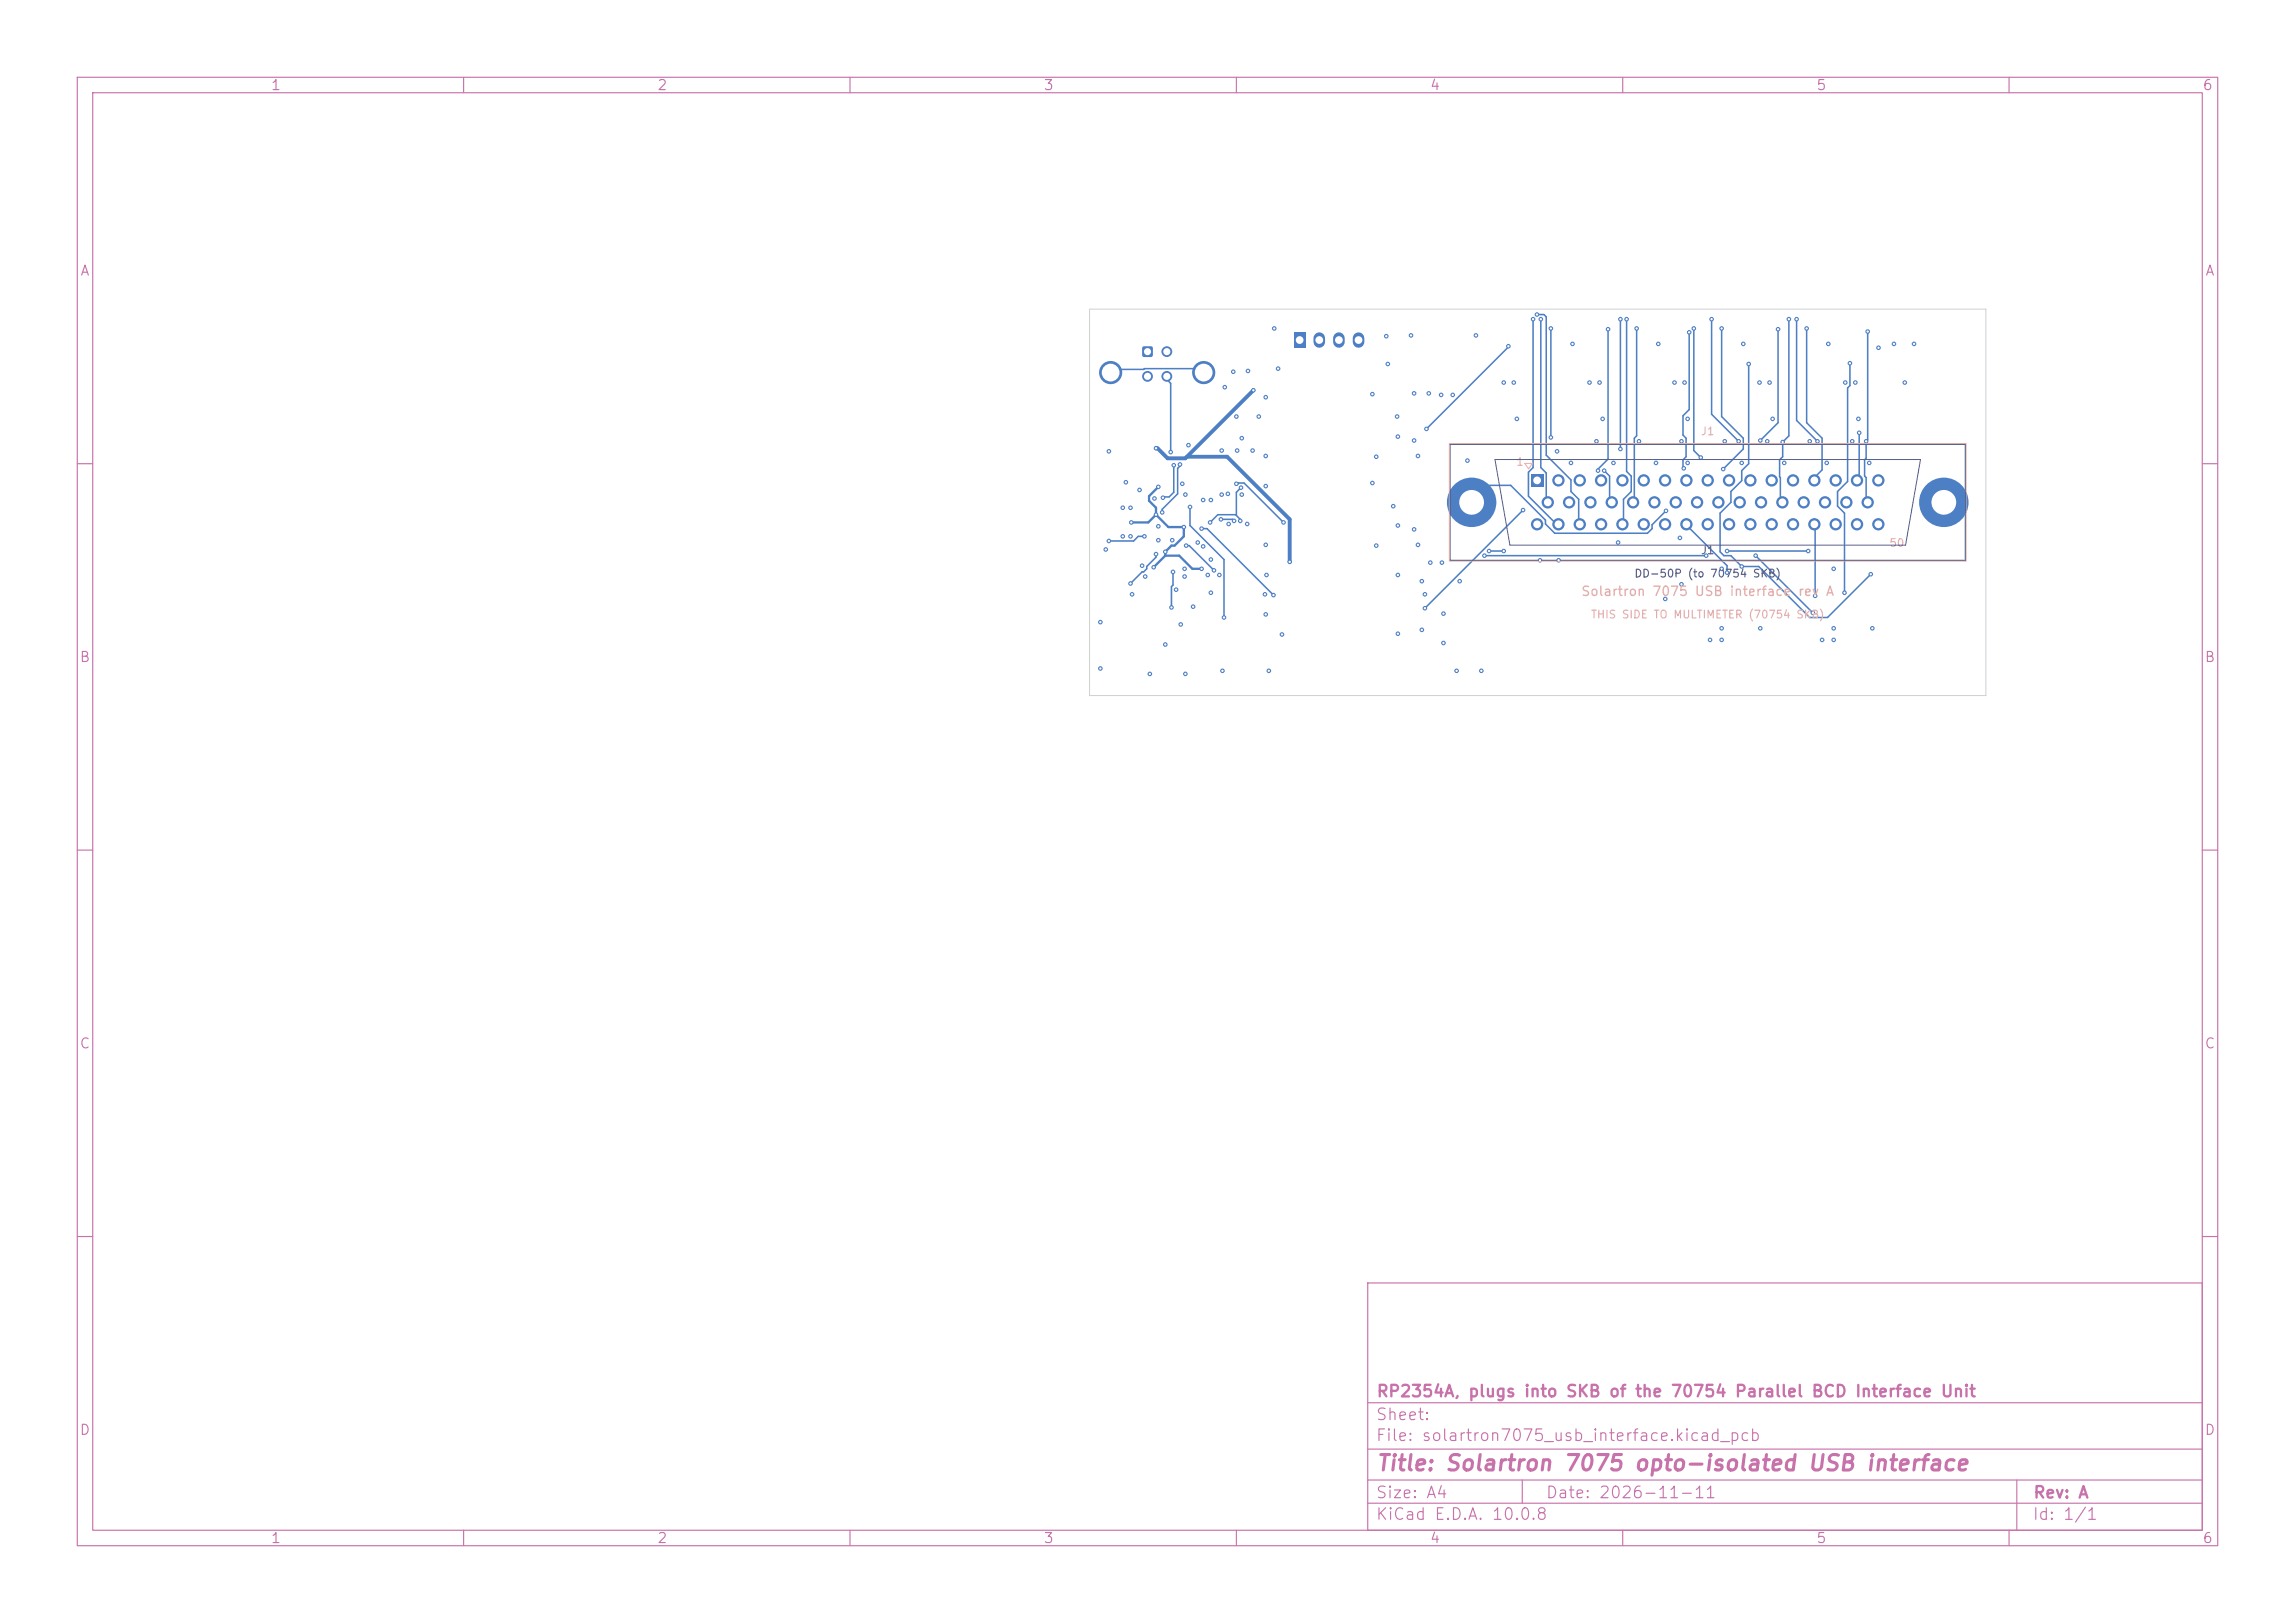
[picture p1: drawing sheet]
<svg xmlns="http://www.w3.org/2000/svg" width="297mm" height="210mm" viewBox="0 0 297 210" stroke-linecap="round" stroke-linejoin="round" font-family="sans-serif">
<defs><g id="words">
<text font-size="2" fill="#c872ab" x="178" y="190.8">Title: Solartron 7075 opto-isolated USB interface</text>
<g font-size="1.5" fill="#c872ab">
<text x="178" y="184.1">Sheet:</text>
<text x="178" y="181.1">RP2354A, plugs into SKB of the 70754 Parallel BCD Interface Unit</text>
<text x="178" y="186.8">File: solartron7075_usb_interface.kicad_pcb</text>
<text x="178" y="197">KiCad E.D.A. 10.0.8</text>
<text x="178" y="194.2">Size: A4</text>
<text x="200" y="194.2">Date: 2026-11-11</text>
<text x="263" y="197">Id: 1/1</text>
<text x="263" y="194.2">Rev: A</text>
</g>
<g font-size="1.3" fill="#c872ab">
<text x="35" y="12">1</text>
<text x="85" y="12">2</text>
<text x="135" y="12">3</text>
<text x="185" y="12">4</text>
<text x="235" y="12">5</text>
<text x="285" y="12">6</text>
<text x="10.3" y="36">A</text>
<text x="285.3" y="36">A</text>
<text x="10.2" y="86">B</text>
<text x="285.2" y="86">B</text>
<text x="10.2" y="136">C</text>
<text x="285.2" y="136">C</text>
<text x="10.2" y="186">D</text>
<text x="285.2" y="186">D</text>
<text x="35" y="200">1</text>
<text x="85" y="200">2</text>
<text x="135" y="200">3</text>
<text x="185" y="200">4</text>
<text x="235" y="200">5</text>
<text x="285" y="200">6</text>
</g>
<text font-size="1.2" fill="#e8b2a7" x="204.5" y="77.4">Solartron 7075 USB interface rev A</text>
<g font-size="1" fill="#e8b2a7">
<text x="220" y="56.6">J1</text>
<text x="196.1" y="60.5">1</text>
<text x="244.4" y="71">50</text>
<text x="205.8" y="80.3">THIS SIDE TO MULTIMETER (70754 SKB)</text>
</g>
<g font-size="1" fill="#585d84">
<text x="220" y="72">J1</text>
<text x="211.4" y="75">DD-50P (to 70754 SKB)</text>
</g>
</g></defs>
<g fill="none" stroke="#c872ab" stroke-width=".15">
<path d="M10 10h277v190h-277zM12 12h273v186h-273zM60 10v2M110 10v2M160 10v2M210 10v2M260 10v2M10 60h2M285 60h2M10 110h2M285 110h2M10 160h2"/>
<path d="M177 166h108v32h-108zM285 160h2M60 198v2M110 198v2M160 198v2M177 194.5h108M177 191.5h108M177 187.5h108M177 181.5h108M197 191.5v3M210 198v2M260 198v2"/>
<path d="M261 191.5v6.5"/>
</g>
<g fill="#4d7fc4">
<path d="M147.9 44.9l.2-.1 1 .1 .1 .2-.1 1-.1 .1-1.1-.1-.1-.1z"/>
<path d="M167.4 43h1.5v2h-1.5z"/>
<circle cx="151" cy="45.5" r=".7"/>
<circle cx="151" cy="48.7" r=".7"/>
<circle cx="148.5" cy="48.7" r=".7"/>
<circle cx="155.8" cy="48.2" r="1.5"/>
<circle cx="143.7" cy="48.2" r="1.5"/>
</g>
<path d="M170.7 43.8v.5M173.3 43.8v.5M175.8 43.8v.5" fill="none" stroke="#4d7fc4" stroke-width="1.5"/>
<g fill="#4d7fc4">
<path d="M198.1 61.4h1.6v1.6h-1.6z"/>
<circle cx="201.7" cy="62.2" r=".8"/>
<circle cx="204.4" cy="62.2" r=".8"/>
<circle cx="207.2" cy="62.2" r=".8"/>
<circle cx="210" cy="62.2" r=".8"/>
<circle cx="212.7" cy="62.2" r=".8"/>
<circle cx="215.5" cy="62.2" r=".8"/>
<circle cx="218.2" cy="62.2" r=".8"/>
<circle cx="221" cy="62.2" r=".8"/>
<circle cx="223.8" cy="62.2" r=".8"/>
<circle cx="226.5" cy="62.2" r=".8"/>
<circle cx="229.3" cy="62.2" r=".8"/>
<circle cx="232" cy="62.2" r=".8"/>
<circle cx="234.8" cy="62.2" r=".8"/>
<circle cx="237.6" cy="62.2" r=".8"/>
<circle cx="240.3" cy="62.2" r=".8"/>
<circle cx="243.1" cy="62.2" r=".8"/>
<circle cx="200.3" cy="65" r=".8"/>
<circle cx="203.1" cy="65" r=".8"/>
<circle cx="205.8" cy="65" r=".8"/>
<circle cx="208.6" cy="65" r=".8"/>
<circle cx="211.3" cy="65" r=".8"/>
<circle cx="214.1" cy="65" r=".8"/>
<circle cx="216.9" cy="65" r=".8"/>
<circle cx="219.6" cy="65" r=".8"/>
<circle cx="222.4" cy="65" r=".8"/>
<circle cx="225.1" cy="65" r=".8"/>
<circle cx="227.9" cy="65" r=".8"/>
<circle cx="230.7" cy="65" r=".8"/>
<circle cx="233.4" cy="65" r=".8"/>
<circle cx="236.2" cy="65" r=".8"/>
<circle cx="238.9" cy="65" r=".8"/>
<circle cx="241.7" cy="65" r=".8"/>
<circle cx="198.9" cy="67.8" r=".8"/>
<circle cx="201.7" cy="67.8" r=".8"/>
<circle cx="204.4" cy="67.8" r=".8"/>
<circle cx="207.2" cy="67.8" r=".8"/>
<circle cx="210" cy="67.8" r=".8"/>
<circle cx="212.7" cy="67.8" r=".8"/>
<circle cx="215.5" cy="67.8" r=".8"/>
<circle cx="218.2" cy="67.8" r=".8"/>
<circle cx="221" cy="67.8" r=".8"/>
<circle cx="223.8" cy="67.8" r=".8"/>
<circle cx="226.5" cy="67.8" r=".8"/>
<circle cx="229.3" cy="67.8" r=".8"/>
<circle cx="232" cy="67.8" r=".8"/>
<circle cx="234.8" cy="67.8" r=".8"/>
<circle cx="237.6" cy="67.8" r=".8"/>
<circle cx="240.3" cy="67.8" r=".8"/>
<circle cx="243.1" cy="67.8" r=".8"/>
<circle cx="190.4" cy="65" r="3.2"/>
<circle cx="251.6" cy="65" r="3.2"/>
<circle cx="184.9" cy="50.9" r=".3"/>
<circle cx="182.6" cy="43.4" r=".3"/>
<circle cx="215.5" cy="77.5" r=".3"/>
<circle cx="178.1" cy="59.1" r=".3"/>
<circle cx="235.8" cy="82.8" r=".3"/>
<circle cx="194.6" cy="49.5" r=".3"/>
<circle cx="205.7" cy="49.5" r=".3"/>
<circle cx="245.1" cy="44.5" r=".3"/>
<circle cx="180.3" cy="65.5" r=".3"/>
<circle cx="216.7" cy="49.5" r=".3"/>
<circle cx="183.5" cy="70.5" r=".3"/>
<circle cx="180.9" cy="68" r=".3"/>
<circle cx="221.3" cy="82.8" r=".3"/>
<circle cx="217.6" cy="75.6" r=".3"/>
<circle cx="180.9" cy="74.4" r=".3"/>
<circle cx="227.7" cy="49.5" r=".3"/>
<circle cx="180.8" cy="53.9" r=".3"/>
<circle cx="237.3" cy="73.6" r=".3"/>
<circle cx="222.8" cy="81.3" r=".3"/>
<circle cx="180.9" cy="82" r=".3"/>
<circle cx="237.3" cy="81.3" r=".3"/>
<circle cx="184" cy="75.2" r=".3"/>
<circle cx="180.9" cy="56.5" r=".3"/>
<circle cx="183.5" cy="59" r=".3"/>
<circle cx="188.5" cy="86.8" r=".3"/>
<circle cx="238.8" cy="49.5" r=".3"/>
<circle cx="188" cy="51.1" r=".3"/>
<circle cx="178.1" cy="70.6" r=".3"/>
<circle cx="186.6" cy="72.8" r=".3"/>
<circle cx="222.8" cy="73.6" r=".3"/>
<circle cx="242.1" cy="74.3" r=".3"/>
<circle cx="225.4" cy="73.3" r=".3"/>
<circle cx="226.3" cy="47.1" r=".3"/>
<circle cx="156.3" cy="74.4" r=".3"/>
<circle cx="158.5" cy="50.1" r=".3"/>
<circle cx="153.3" cy="73.6" r=".3"/>
<circle cx="163.8" cy="51.4" r=".3"/>
<circle cx="153.4" cy="64" r=".3"/>
<circle cx="146.3" cy="65.7" r=".3"/>
<circle cx="155.7" cy="64.7" r=".3"/>
<circle cx="161.5" cy="48" r=".3"/>
<circle cx="158.1" cy="64" r=".3"/>
<circle cx="147.8" cy="73.2" r=".3"/>
<circle cx="155.7" cy="70.7" r=".3"/>
<circle cx="163.8" cy="59" r=".3"/>
<circle cx="163.8" cy="79.5" r=".3"/>
<circle cx="160.7" cy="56.7" r=".3"/>
<circle cx="163.7" cy="76.9" r=".3"/>
<circle cx="163.8" cy="62.9" r=".3"/>
<circle cx="163.8" cy="70.5" r=".3"/>
<circle cx="155" cy="70.2" r=".3"/>
<circle cx="146.5" cy="76.9" r=".3"/>
<circle cx="159" cy="67.8" r=".3"/>
<circle cx="161.4" cy="67.8" r=".3"/>
<circle cx="149.4" cy="64.5" r=".3"/>
<circle cx="145.7" cy="62.4" r=".3"/>
<circle cx="146.3" cy="69.4" r=".3"/>
<circle cx="158.1" cy="58.3" r=".3"/>
<circle cx="162.1" cy="58.3" r=".3"/>
<circle cx="163.9" cy="74.4" r=".3"/>
<circle cx="156.7" cy="72.4" r=".3"/>
<circle cx="156.7" cy="64.7" r=".3"/>
<circle cx="165.9" cy="82.1" r=".3"/>
<circle cx="156.7" cy="76.7" r=".3"/>
<circle cx="143.1" cy="71.1" r=".3"/>
<circle cx="152.2" cy="76.3" r=".3"/>
<circle cx="149.9" cy="68.1" r=".3"/>
<circle cx="151.7" cy="69.9" r=".3"/>
<circle cx="162.9" cy="53.9" r=".3"/>
<circle cx="153" cy="62.6" r=".3"/>
<circle cx="142.4" cy="86.5" r=".3"/>
<circle cx="150.8" cy="83.4" r=".3"/>
<circle cx="149.9" cy="69.9" r=".3"/>
<circle cx="143.5" cy="58.4" r=".3"/>
<circle cx="148.8" cy="87.2" r=".3"/>
<circle cx="152.8" cy="80.8" r=".3"/>
<circle cx="153.3" cy="74.6" r=".3"/>
<circle cx="164.2" cy="86.8" r=".3"/>
<circle cx="153.4" cy="87.2" r=".3"/>
<circle cx="157.8" cy="74.4" r=".3"/>
<circle cx="160.1" cy="58.3" r=".3"/>
<circle cx="158.9" cy="63.9" r=".3"/>
<circle cx="158.2" cy="86.8" r=".3"/>
<circle cx="142.4" cy="80.5" r=".3"/>
<circle cx="159.6" cy="48.1" r=".3"/>
<circle cx="145.3" cy="69.4" r=".3"/>
<circle cx="164.9" cy="42.5" r=".3"/>
<circle cx="145.3" cy="65.7" r=".3"/>
<circle cx="165.4" cy="47.7" r=".3"/>
<circle cx="154.4" cy="78.5" r=".3"/>
<circle cx="148.2" cy="74.6" r=".3"/>
<circle cx="160" cy="53.9" r=".3"/>
<circle cx="160.7" cy="64" r=".3"/>
<circle cx="147.5" cy="63.4" r=".3"/>
<circle cx="153.8" cy="57.6" r=".3"/>
<circle cx="166.9" cy="72.7" r=".3"/>
<circle cx="162.2" cy="50.5" r=".3"/>
<circle cx="149.6" cy="58" r=".3"/>
<circle cx="238.7" cy="76.7" r=".3"/>
<circle cx="195.2" cy="44.8" r=".3"/>
<circle cx="239.4" cy="47" r=".3"/>
<circle cx="184.6" cy="55.5" r=".3"/>
<circle cx="225.6" cy="44.5" r=".3"/>
<circle cx="222.8" cy="82.8" r=".3"/>
<circle cx="186.8" cy="83.2" r=".3"/>
<circle cx="208.8" cy="59.9" r=".3"/>
<circle cx="188.9" cy="75.2" r=".3"/>
<circle cx="229" cy="49.5" r=".3"/>
<circle cx="195.9" cy="49.5" r=".3"/>
<circle cx="206.6" cy="57.1" r=".3"/>
<circle cx="185.1" cy="72.8" r=".3"/>
<circle cx="183" cy="50.9" r=".3"/>
<circle cx="217.4" cy="69.6" r=".3"/>
<circle cx="203.3" cy="59.9" r=".3"/>
<circle cx="218.4" cy="54.2" r=".3"/>
<circle cx="246.5" cy="49.5" r=".3"/>
<circle cx="225.4" cy="59.9" r=".3"/>
<circle cx="218.4" cy="59.9" r=".3"/>
<circle cx="214.3" cy="59.9" r=".3"/>
<circle cx="196.3" cy="54.2" r=".3"/>
<circle cx="189.9" cy="59.6" r=".3"/>
<circle cx="179.4" cy="43.5" r=".3"/>
<circle cx="207" cy="49.5" r=".3"/>
<circle cx="177.6" cy="62.5" r=".3"/>
<circle cx="207.4" cy="54.2" r=".3"/>
<circle cx="247.7" cy="44.5" r=".3"/>
<circle cx="234.2" cy="57.1" r=".3"/>
<circle cx="240.1" cy="49.5" r=".3"/>
<circle cx="236.6" cy="44.5" r=".3"/>
<circle cx="240.5" cy="54.2" r=".3"/>
<circle cx="229.4" cy="54.2" r=".3"/>
<circle cx="177.6" cy="51" r=".3"/>
<circle cx="236.4" cy="59.9" r=".3"/>
<circle cx="218" cy="49.5" r=".3"/>
<circle cx="241.9" cy="59.9" r=".3"/>
<circle cx="227.8" cy="81.3" r=".3"/>
<circle cx="209.4" cy="70.2" r=".3"/>
<circle cx="223.2" cy="57.1" r=".3"/>
<circle cx="199.3" cy="72.5" r=".3"/>
<circle cx="237.3" cy="82.8" r=".3"/>
<circle cx="183" cy="57" r=".3"/>
<circle cx="217.6" cy="57.1" r=".3"/>
<circle cx="184" cy="81.5" r=".3"/>
<circle cx="214.6" cy="44.5" r=".3"/>
<circle cx="230.9" cy="59.9" r=".3"/>
<circle cx="239.7" cy="57.1" r=".3"/>
<circle cx="184.4" cy="76.9" r=".3"/>
<circle cx="191.7" cy="86.8" r=".3"/>
<circle cx="242.3" cy="81.3" r=".3"/>
<circle cx="191" cy="43.4" r=".3"/>
<circle cx="186.8" cy="79.4" r=".3"/>
<circle cx="203.5" cy="44.5" r=".3"/>
<circle cx="243.1" cy="45" r=".3"/>
<circle cx="212.1" cy="57.1" r=".3"/>
<circle cx="183" cy="68.5" r=".3"/>
<circle cx="179.6" cy="47.1" r=".3"/>
<circle cx="201.5" cy="58.4" r=".3"/>
<circle cx="201.7" cy="72.5" r=".3"/>
<circle cx="186.5" cy="51.1" r=".3"/>
<circle cx="228.7" cy="57.1" r=".3"/>
<circle cx="192.1" cy="71.9" r=".3"/>
<circle cx="234" cy="71.3" r=".3"/>
<circle cx="223.5" cy="71.3" r=".3"/>
<circle cx="220.8" cy="71.9" r=".3"/>
<circle cx="146.3" cy="75.5" r=".3"/>
<circle cx="149.6" cy="71.7" r=".3"/>
<circle cx="207.6" cy="60.9" r=".3"/>
<circle cx="208.1" cy="42.6" r=".3"/>
<circle cx="206.8" cy="60.9" r=".3"/>
<circle cx="192.7" cy="71.3" r=".3"/>
<circle cx="194.6" cy="71.3" r=".3"/>
<circle cx="240.6" cy="56" r=".3"/>
<circle cx="151.8" cy="74" r=".3"/>
<circle cx="151.6" cy="78.6" r=".3"/>
<circle cx="230.1" cy="42.6" r=".3"/>
<circle cx="227.8" cy="57" r=".3"/>
<circle cx="231.5" cy="41.3" r=".3"/>
<circle cx="230.7" cy="57.2" r=".3"/>
<circle cx="235.2" cy="57.1" r=".3"/>
<circle cx="232.5" cy="41.3" r=".3"/>
<circle cx="233.8" cy="42.5" r=".3"/>
<circle cx="219.2" cy="42.5" r=".3"/>
<circle cx="220.1" cy="59.2" r=".3"/>
<circle cx="218.6" cy="43" r=".3"/>
<circle cx="217.9" cy="60.6" r=".3"/>
<circle cx="155.5" cy="68.4" r=".3"/>
<circle cx="164.8" cy="77" r=".3"/>
<circle cx="160.6" cy="63.1" r=".3"/>
<circle cx="160.5" cy="67.4" r=".3"/>
<circle cx="156.6" cy="67.6" r=".3"/>
<circle cx="160" cy="62.6" r=".3"/>
<circle cx="166.1" cy="67.6" r=".3"/>
<circle cx="158" cy="67.2" r=".3"/>
<circle cx="159.7" cy="67.4" r=".3"/>
<circle cx="151.5" cy="58.5" r=".3"/>
<circle cx="209.7" cy="58.1" r=".3"/>
<circle cx="209.7" cy="41.3" r=".3"/>
<circle cx="215.6" cy="66.1" r=".3"/>
<circle cx="211.8" cy="42.5" r=".3"/>
<circle cx="210.5" cy="41.3" r=".3"/>
<circle cx="234.6" cy="79.3" r=".3"/>
<circle cx="227.2" cy="71.9" r=".3"/>
<circle cx="223.5" cy="74.1" r=".3"/>
<circle cx="234.9" cy="77.1" r=".3"/>
<circle cx="197.1" cy="66" r=".3"/>
<circle cx="184.4" cy="78.7" r=".3"/>
<circle cx="241.7" cy="42.9" r=".3"/>
<circle cx="241.5" cy="57.1" r=".3"/>
<circle cx="199.4" cy="41.3" r=".3"/>
<circle cx="198.4" cy="41.3" r=".3"/>
<circle cx="198.9" cy="40.7" r=".3"/>
<circle cx="149.3" cy="73.4" r=".3"/>
<circle cx="146.4" cy="67.6" r=".3"/>
<circle cx="153.2" cy="68.2" r=".3"/>
<circle cx="155.5" cy="73.6" r=".3"/>
<circle cx="150.8" cy="71.4" r=".3"/>
<circle cx="149.6" cy="66.6" r=".3"/>
<circle cx="149.9" cy="63" r=".3"/>
<circle cx="157.1" cy="73.8" r=".3"/>
<circle cx="153.5" cy="70.6" r=".3"/>
<circle cx="148.1" cy="69.4" r=".3"/>
<circle cx="143.5" cy="70" r=".3"/>
<circle cx="150.5" cy="64.4" r=".3"/>
<circle cx="151.9" cy="60.2" r=".3"/>
<circle cx="152.7" cy="60.1" r=".3"/>
<circle cx="150.4" cy="66.3" r=".3"/>
<circle cx="158.4" cy="79.9" r=".3"/>
<circle cx="154" cy="65.6" r=".3"/>
<circle cx="225" cy="57.1" r=".3"/>
<circle cx="221.5" cy="41.3" r=".3"/>
<circle cx="222.8" cy="42.5" r=".3"/>
<circle cx="223" cy="60.7" r=".3"/>
<circle cx="200.7" cy="42.5" r=".3"/>
<circle cx="200.7" cy="56.6" r=".3"/>
</g>
<g fill="none" stroke="#4d7fc4" stroke-width=".2">
<path d="M151.2 49.3l.3 .3v8.9M154.5 47.7h-6.4l-.1 .1h-2.9M195.2 44.8v.1l-10.6 10.6M198.4 41.3v19.2l-.6 .6v3.1l3.3 3.3M198.9 40.7h.9l.3 .3v17.9l3.2 3.2v1.5l1 1v2.5M199.4 41.3v19.2l.7 .7v3.1M200.7 42.5v14.1M208.1 42.6v16.8l-1.3 1.3v.2M209.7 41.3v16.8M210.5 41.3v19.7l.6 .6v2l-1 1v2.5M211.8 42.5v13.9l-.3 .3v7.6M218.6 43v10l-.8 .8v2.5l.4 .4v2.4l-.4 .4v1l.1 .1"/>
<path d="M219.2 42.5v15.8l.9 .9M221.5 41.3v12.3l3.5 3.5M222.8 42.5v11.4l2.8 2.8v1.4l-2.6 2.6M226.3 47.1v12.9l-.9 .9v1.3l-1.4 1.4v1.4l-1.4 1.4v5l.5 .5h.9l1.4 1.4h2.2l6.6 6.6h2.3l5.6-5.6M230.1 42.6v12.1l-2.3 2.3M231.5 41.3v15.1l-.8 .8v1.9l-.4 .4 .1 4.8M232.5 41.3v13.1l2.7 2.7M233.8 42.5v12.2l2 2v4.1l-.7 .7M239.4 47v2.9l-.3 .3v12.1l-1.3 1.3v1.9l.9 .9v10.3M240.6 56v5.5M241.7 42.9v14l-.2 .2v2.2l-.2 .2v2.1l.2 .2v2.5M148.1 69.4h-.8l-.6 .6h-3.2"/>
<path d="M149.6 71.7v.4l-1.2 1.2v.3l-.4 .4h-.2l-1.5 1.5M151.8 74v1.7l-.2 .2v2.7M151.9 60.2v3.5l-.6 .6h-.7l-.1 .1M152.7 60.1v.2l-.3 .3v3.3l-2 2v.4M153.5 70.6h.4l3.2 3.2M154 65.6v2.4l4.4 4.4v7.5M155.5 68.4h.7l8.6 8.6M158 67.2h1.5l.2 .2M160 62.6l.3-.1h.7l5.1 5.1M160.5 67.4v-.2l-.6-.6h-2.3l-1 1M160.6 63.1l-.6 .6v3M192.1 71.9h28.7"/>
<path d="M192.7 71.3h1.9M192.7 62.8h2.8l4.5 4.5v.5l1.2 1.2h12l.6-.6v-.5l1.8-1.8M197.1 66l-12.7 12.7M207.6 60.9l.7 .7v2.7M218.7 68.4l4.8 4.8v.9M223.5 71.3h10.5M227.2 71.9l7.4 7.4M234.9 68.5v8.6"/>
</g>
<path d="M153.6 59.1h5.2l8.1 8.1v5.5M162.2 50.5l-8.8 8.8h-2.3l-1.3-1.3h-.2" fill="none" stroke="#4d7fc4" stroke-width=".5"/>
<path d="M149.6 66.6l1.6 1.6h2v1.2l-1.2 1.2h-.4l-.8 .8v.5M149.6 66.6l-1 1h-2.2M149.9 63l-1.2 1.2v.6l.9 .9v.9M150.8 71.9h1.8l1.7 1.7h1.2M150.8 71.9l-1.5 1.5" fill="none" stroke="#4d7fc4" stroke-width=".3"/>
<path d="M187.6 57.4h66.8v15.2h-66.8zM197.3 60h1l-.5 .7z" fill="none" stroke="#e8b2a7" stroke-width=".13"/>
<path d="M187.7 57.5h66.6v15h-66.6zM193.5 59.5h55l-1.9 11h-51.2z" fill="none" stroke="#585d84" stroke-width=".13"/>
<path d="M141 40h116v50h-116z" fill="none" stroke="#d0d2cd" stroke-width=".13"/>
<g fill="#fff">
<circle cx="184.9" cy="50.9" r=".15"/>
<circle cx="182.6" cy="43.4" r=".15"/>
<circle cx="215.5" cy="77.5" r=".15"/>
<circle cx="178.1" cy="59.1" r=".15"/>
<circle cx="235.8" cy="82.8" r=".15"/>
<circle cx="194.6" cy="49.5" r=".15"/>
<circle cx="205.7" cy="49.5" r=".15"/>
<circle cx="245.1" cy="44.5" r=".15"/>
<circle cx="180.3" cy="65.5" r=".15"/>
<circle cx="216.7" cy="49.5" r=".15"/>
<circle cx="183.5" cy="70.5" r=".15"/>
<circle cx="180.9" cy="68" r=".15"/>
<circle cx="221.3" cy="82.8" r=".15"/>
<circle cx="217.6" cy="75.6" r=".15"/>
<circle cx="180.9" cy="74.4" r=".15"/>
<circle cx="227.7" cy="49.5" r=".15"/>
<circle cx="180.8" cy="53.9" r=".15"/>
<circle cx="237.3" cy="73.6" r=".15"/>
<circle cx="222.8" cy="81.3" r=".15"/>
<circle cx="180.9" cy="82" r=".15"/>
<circle cx="237.3" cy="81.3" r=".15"/>
<circle cx="184" cy="75.2" r=".15"/>
<circle cx="180.9" cy="56.5" r=".15"/>
<circle cx="183.5" cy="59" r=".15"/>
<circle cx="188.5" cy="86.8" r=".15"/>
<circle cx="238.8" cy="49.5" r=".15"/>
<circle cx="188" cy="51.1" r=".15"/>
<circle cx="178.1" cy="70.6" r=".15"/>
<circle cx="186.6" cy="72.8" r=".15"/>
<circle cx="222.8" cy="73.6" r=".15"/>
<circle cx="242.1" cy="74.3" r=".15"/>
<circle cx="225.4" cy="73.3" r=".15"/>
<circle cx="226.3" cy="47.1" r=".15"/>
<circle cx="156.3" cy="74.4" r=".15"/>
<circle cx="158.5" cy="50.1" r=".15"/>
<circle cx="153.3" cy="73.6" r=".15"/>
<circle cx="163.8" cy="51.4" r=".15"/>
<circle cx="153.4" cy="64" r=".15"/>
<circle cx="146.3" cy="65.7" r=".15"/>
<circle cx="155.7" cy="64.7" r=".15"/>
<circle cx="161.5" cy="48" r=".15"/>
<circle cx="158.1" cy="64" r=".15"/>
<circle cx="147.8" cy="73.2" r=".15"/>
<circle cx="155.7" cy="70.7" r=".15"/>
<circle cx="163.8" cy="59" r=".15"/>
<circle cx="163.8" cy="79.5" r=".15"/>
<circle cx="160.7" cy="56.7" r=".15"/>
<circle cx="163.7" cy="76.9" r=".15"/>
<circle cx="163.8" cy="62.9" r=".15"/>
<circle cx="163.8" cy="70.5" r=".15"/>
<circle cx="155" cy="70.2" r=".15"/>
<circle cx="146.5" cy="76.9" r=".15"/>
<circle cx="159" cy="67.8" r=".15"/>
<circle cx="161.4" cy="67.8" r=".15"/>
<circle cx="149.4" cy="64.5" r=".15"/>
<circle cx="145.7" cy="62.4" r=".15"/>
<circle cx="146.3" cy="69.4" r=".15"/>
<circle cx="158.1" cy="58.3" r=".15"/>
<circle cx="162.1" cy="58.3" r=".15"/>
<circle cx="163.9" cy="74.4" r=".15"/>
<circle cx="156.7" cy="72.4" r=".15"/>
<circle cx="156.7" cy="64.7" r=".15"/>
<circle cx="165.9" cy="82.1" r=".15"/>
<circle cx="156.7" cy="76.7" r=".15"/>
<circle cx="143.1" cy="71.1" r=".15"/>
<circle cx="152.2" cy="76.3" r=".15"/>
<circle cx="149.9" cy="68.1" r=".15"/>
<circle cx="151.7" cy="69.9" r=".15"/>
<circle cx="162.9" cy="53.9" r=".15"/>
<circle cx="153" cy="62.6" r=".15"/>
<circle cx="142.4" cy="86.5" r=".15"/>
<circle cx="150.8" cy="83.4" r=".15"/>
<circle cx="149.9" cy="69.9" r=".15"/>
<circle cx="143.5" cy="58.4" r=".15"/>
<circle cx="148.8" cy="87.2" r=".15"/>
<circle cx="152.8" cy="80.8" r=".15"/>
<circle cx="153.3" cy="74.6" r=".15"/>
<circle cx="164.2" cy="86.8" r=".15"/>
<circle cx="153.4" cy="87.2" r=".15"/>
<circle cx="157.8" cy="74.4" r=".15"/>
<circle cx="160.1" cy="58.3" r=".15"/>
<circle cx="158.9" cy="63.9" r=".15"/>
<circle cx="158.2" cy="86.8" r=".15"/>
<circle cx="142.4" cy="80.5" r=".15"/>
<circle cx="159.6" cy="48.1" r=".15"/>
<circle cx="145.3" cy="69.4" r=".15"/>
<circle cx="164.9" cy="42.5" r=".15"/>
<circle cx="145.3" cy="65.7" r=".15"/>
<circle cx="165.4" cy="47.7" r=".15"/>
<circle cx="154.4" cy="78.5" r=".15"/>
<circle cx="148.2" cy="74.6" r=".15"/>
<circle cx="160" cy="53.9" r=".15"/>
<circle cx="160.7" cy="64" r=".15"/>
<circle cx="147.5" cy="63.4" r=".15"/>
<circle cx="153.8" cy="57.6" r=".15"/>
<circle cx="166.9" cy="72.7" r=".15"/>
<circle cx="162.2" cy="50.5" r=".15"/>
<circle cx="149.6" cy="58" r=".15"/>
<circle cx="238.7" cy="76.7" r=".15"/>
<circle cx="195.2" cy="44.8" r=".15"/>
<circle cx="239.4" cy="47" r=".15"/>
<circle cx="184.6" cy="55.5" r=".15"/>
<circle cx="225.6" cy="44.5" r=".15"/>
<circle cx="222.8" cy="82.8" r=".15"/>
<circle cx="186.8" cy="83.2" r=".15"/>
<circle cx="208.8" cy="59.9" r=".15"/>
<circle cx="188.9" cy="75.2" r=".15"/>
<circle cx="229" cy="49.5" r=".15"/>
<circle cx="195.9" cy="49.5" r=".15"/>
<circle cx="206.6" cy="57.1" r=".15"/>
<circle cx="185.1" cy="72.8" r=".15"/>
<circle cx="183" cy="50.9" r=".15"/>
<circle cx="217.4" cy="69.6" r=".15"/>
<circle cx="203.3" cy="59.9" r=".15"/>
<circle cx="218.4" cy="54.2" r=".15"/>
<circle cx="246.5" cy="49.5" r=".15"/>
<circle cx="225.4" cy="59.9" r=".15"/>
<circle cx="218.4" cy="59.9" r=".15"/>
<circle cx="214.3" cy="59.9" r=".15"/>
<circle cx="196.3" cy="54.2" r=".15"/>
<circle cx="189.9" cy="59.6" r=".15"/>
<circle cx="179.4" cy="43.5" r=".15"/>
<circle cx="207" cy="49.5" r=".15"/>
<circle cx="177.6" cy="62.5" r=".15"/>
<circle cx="207.4" cy="54.2" r=".15"/>
<circle cx="247.7" cy="44.5" r=".15"/>
<circle cx="234.2" cy="57.1" r=".15"/>
<circle cx="240.1" cy="49.5" r=".15"/>
<circle cx="236.6" cy="44.5" r=".15"/>
<circle cx="240.5" cy="54.2" r=".15"/>
<circle cx="229.4" cy="54.2" r=".15"/>
<circle cx="177.6" cy="51" r=".15"/>
<circle cx="236.4" cy="59.9" r=".15"/>
<circle cx="218" cy="49.5" r=".15"/>
<circle cx="241.9" cy="59.9" r=".15"/>
<circle cx="227.8" cy="81.3" r=".15"/>
<circle cx="209.4" cy="70.2" r=".15"/>
<circle cx="223.2" cy="57.1" r=".15"/>
<circle cx="199.3" cy="72.5" r=".15"/>
<circle cx="237.3" cy="82.8" r=".15"/>
<circle cx="183" cy="57" r=".15"/>
<circle cx="217.6" cy="57.1" r=".15"/>
<circle cx="184" cy="81.5" r=".15"/>
<circle cx="214.6" cy="44.5" r=".15"/>
<circle cx="230.9" cy="59.9" r=".15"/>
<circle cx="239.7" cy="57.1" r=".15"/>
<circle cx="184.4" cy="76.9" r=".15"/>
<circle cx="191.7" cy="86.8" r=".15"/>
<circle cx="242.3" cy="81.3" r=".15"/>
<circle cx="191" cy="43.4" r=".15"/>
<circle cx="186.8" cy="79.4" r=".15"/>
<circle cx="203.5" cy="44.5" r=".15"/>
<circle cx="243.1" cy="45" r=".15"/>
<circle cx="212.1" cy="57.1" r=".15"/>
<circle cx="183" cy="68.5" r=".15"/>
<circle cx="179.6" cy="47.1" r=".15"/>
<circle cx="201.5" cy="58.4" r=".15"/>
<circle cx="201.7" cy="72.5" r=".15"/>
<circle cx="186.5" cy="51.1" r=".15"/>
<circle cx="228.7" cy="57.1" r=".15"/>
<circle cx="192.1" cy="71.9" r=".15"/>
<circle cx="234" cy="71.3" r=".15"/>
<circle cx="223.5" cy="71.3" r=".15"/>
<circle cx="220.8" cy="71.9" r=".15"/>
<circle cx="146.3" cy="75.5" r=".15"/>
<circle cx="149.6" cy="71.7" r=".15"/>
<circle cx="207.6" cy="60.9" r=".15"/>
<circle cx="208.1" cy="42.6" r=".15"/>
<circle cx="206.8" cy="60.9" r=".15"/>
<circle cx="192.7" cy="71.3" r=".15"/>
<circle cx="194.6" cy="71.3" r=".15"/>
<circle cx="240.6" cy="56" r=".15"/>
<circle cx="151.8" cy="74" r=".15"/>
<circle cx="151.6" cy="78.6" r=".15"/>
<circle cx="230.1" cy="42.6" r=".15"/>
<circle cx="227.8" cy="57" r=".15"/>
<circle cx="231.5" cy="41.3" r=".15"/>
<circle cx="230.7" cy="57.2" r=".15"/>
<circle cx="235.2" cy="57.1" r=".15"/>
<circle cx="232.5" cy="41.3" r=".15"/>
<circle cx="233.8" cy="42.5" r=".15"/>
<circle cx="219.2" cy="42.5" r=".15"/>
<circle cx="220.1" cy="59.2" r=".15"/>
<circle cx="218.6" cy="43" r=".15"/>
<circle cx="217.9" cy="60.6" r=".15"/>
<circle cx="155.5" cy="68.4" r=".15"/>
<circle cx="164.8" cy="77" r=".15"/>
<circle cx="160.6" cy="63.1" r=".15"/>
<circle cx="160.5" cy="67.4" r=".15"/>
<circle cx="156.6" cy="67.6" r=".15"/>
<circle cx="160" cy="62.6" r=".15"/>
<circle cx="166.1" cy="67.6" r=".15"/>
<circle cx="158" cy="67.2" r=".15"/>
<circle cx="159.7" cy="67.4" r=".15"/>
<circle cx="151.5" cy="58.5" r=".15"/>
<circle cx="209.7" cy="58.1" r=".15"/>
<circle cx="209.7" cy="41.3" r=".15"/>
<circle cx="215.6" cy="66.1" r=".15"/>
<circle cx="211.8" cy="42.5" r=".15"/>
<circle cx="210.5" cy="41.3" r=".15"/>
<circle cx="234.6" cy="79.3" r=".15"/>
<circle cx="227.2" cy="71.9" r=".15"/>
<circle cx="223.5" cy="74.1" r=".15"/>
<circle cx="234.9" cy="77.1" r=".15"/>
<circle cx="197.1" cy="66" r=".15"/>
<circle cx="184.4" cy="78.7" r=".15"/>
<circle cx="241.7" cy="42.9" r=".15"/>
<circle cx="241.5" cy="57.1" r=".15"/>
<circle cx="199.4" cy="41.3" r=".15"/>
<circle cx="198.4" cy="41.3" r=".15"/>
<circle cx="198.9" cy="40.7" r=".15"/>
<circle cx="149.3" cy="73.4" r=".15"/>
<circle cx="146.4" cy="67.6" r=".15"/>
<circle cx="153.2" cy="68.2" r=".15"/>
<circle cx="155.5" cy="73.6" r=".15"/>
<circle cx="150.8" cy="71.4" r=".15"/>
<circle cx="149.6" cy="66.6" r=".15"/>
<circle cx="149.9" cy="63" r=".15"/>
<circle cx="157.1" cy="73.8" r=".15"/>
<circle cx="153.5" cy="70.6" r=".15"/>
<circle cx="148.1" cy="69.4" r=".15"/>
<circle cx="143.5" cy="70" r=".15"/>
<circle cx="150.5" cy="64.4" r=".15"/>
<circle cx="151.9" cy="60.2" r=".15"/>
<circle cx="152.7" cy="60.1" r=".15"/>
<circle cx="150.4" cy="66.3" r=".15"/>
<circle cx="158.4" cy="79.9" r=".15"/>
<circle cx="154" cy="65.6" r=".15"/>
<circle cx="225" cy="57.1" r=".15"/>
<circle cx="221.5" cy="41.3" r=".15"/>
<circle cx="222.8" cy="42.5" r=".15"/>
<circle cx="223" cy="60.7" r=".15"/>
<circle cx="200.7" cy="42.5" r=".15"/>
<circle cx="200.7" cy="56.6" r=".15"/>
<circle cx="148.5" cy="45.5" r=".46"/>
<circle cx="151" cy="45.5" r=".46"/>
<circle cx="151" cy="48.7" r=".46"/>
<circle cx="148.5" cy="48.7" r=".46"/>
<circle cx="155.8" cy="48.2" r="1.15"/>
<circle cx="143.7" cy="48.2" r="1.15"/>
<circle cx="168.2" cy="44" r=".5"/>
<circle cx="170.7" cy="44" r=".5"/>
<circle cx="173.3" cy="44" r=".5"/>
<circle cx="175.8" cy="44" r=".5"/>
<circle cx="198.9" cy="62.2" r=".5"/>
<circle cx="201.7" cy="62.2" r=".5"/>
<circle cx="204.4" cy="62.2" r=".5"/>
<circle cx="207.2" cy="62.2" r=".5"/>
<circle cx="210" cy="62.2" r=".5"/>
<circle cx="212.7" cy="62.2" r=".5"/>
<circle cx="215.5" cy="62.2" r=".5"/>
<circle cx="218.2" cy="62.2" r=".5"/>
<circle cx="221" cy="62.2" r=".5"/>
<circle cx="223.8" cy="62.2" r=".5"/>
<circle cx="226.5" cy="62.2" r=".5"/>
<circle cx="229.3" cy="62.2" r=".5"/>
<circle cx="232" cy="62.2" r=".5"/>
<circle cx="234.8" cy="62.2" r=".5"/>
<circle cx="237.6" cy="62.2" r=".5"/>
<circle cx="240.3" cy="62.2" r=".5"/>
<circle cx="243.1" cy="62.2" r=".5"/>
<circle cx="200.3" cy="65" r=".5"/>
<circle cx="203.1" cy="65" r=".5"/>
<circle cx="205.8" cy="65" r=".5"/>
<circle cx="208.6" cy="65" r=".5"/>
<circle cx="211.3" cy="65" r=".5"/>
<circle cx="214.1" cy="65" r=".5"/>
<circle cx="216.9" cy="65" r=".5"/>
<circle cx="219.6" cy="65" r=".5"/>
<circle cx="222.4" cy="65" r=".5"/>
<circle cx="225.1" cy="65" r=".5"/>
<circle cx="227.9" cy="65" r=".5"/>
<circle cx="230.7" cy="65" r=".5"/>
<circle cx="233.4" cy="65" r=".5"/>
<circle cx="236.2" cy="65" r=".5"/>
<circle cx="238.9" cy="65" r=".5"/>
<circle cx="241.7" cy="65" r=".5"/>
<circle cx="198.9" cy="67.8" r=".5"/>
<circle cx="201.7" cy="67.8" r=".5"/>
<circle cx="204.4" cy="67.8" r=".5"/>
<circle cx="207.2" cy="67.8" r=".5"/>
<circle cx="210" cy="67.8" r=".5"/>
<circle cx="212.7" cy="67.8" r=".5"/>
<circle cx="215.5" cy="67.8" r=".5"/>
<circle cx="218.2" cy="67.8" r=".5"/>
<circle cx="221" cy="67.8" r=".5"/>
<circle cx="223.8" cy="67.8" r=".5"/>
<circle cx="226.5" cy="67.8" r=".5"/>
<circle cx="229.3" cy="67.8" r=".5"/>
<circle cx="232" cy="67.8" r=".5"/>
<circle cx="234.8" cy="67.8" r=".5"/>
<circle cx="237.6" cy="67.8" r=".5"/>
<circle cx="240.3" cy="67.8" r=".5"/>
<circle cx="243.1" cy="67.8" r=".5"/>
<circle cx="190.4" cy="65" r="1.6"/>
<circle cx="251.6" cy="65" r="1.6"/>
</g>
<use href="#words"/>
</svg>
